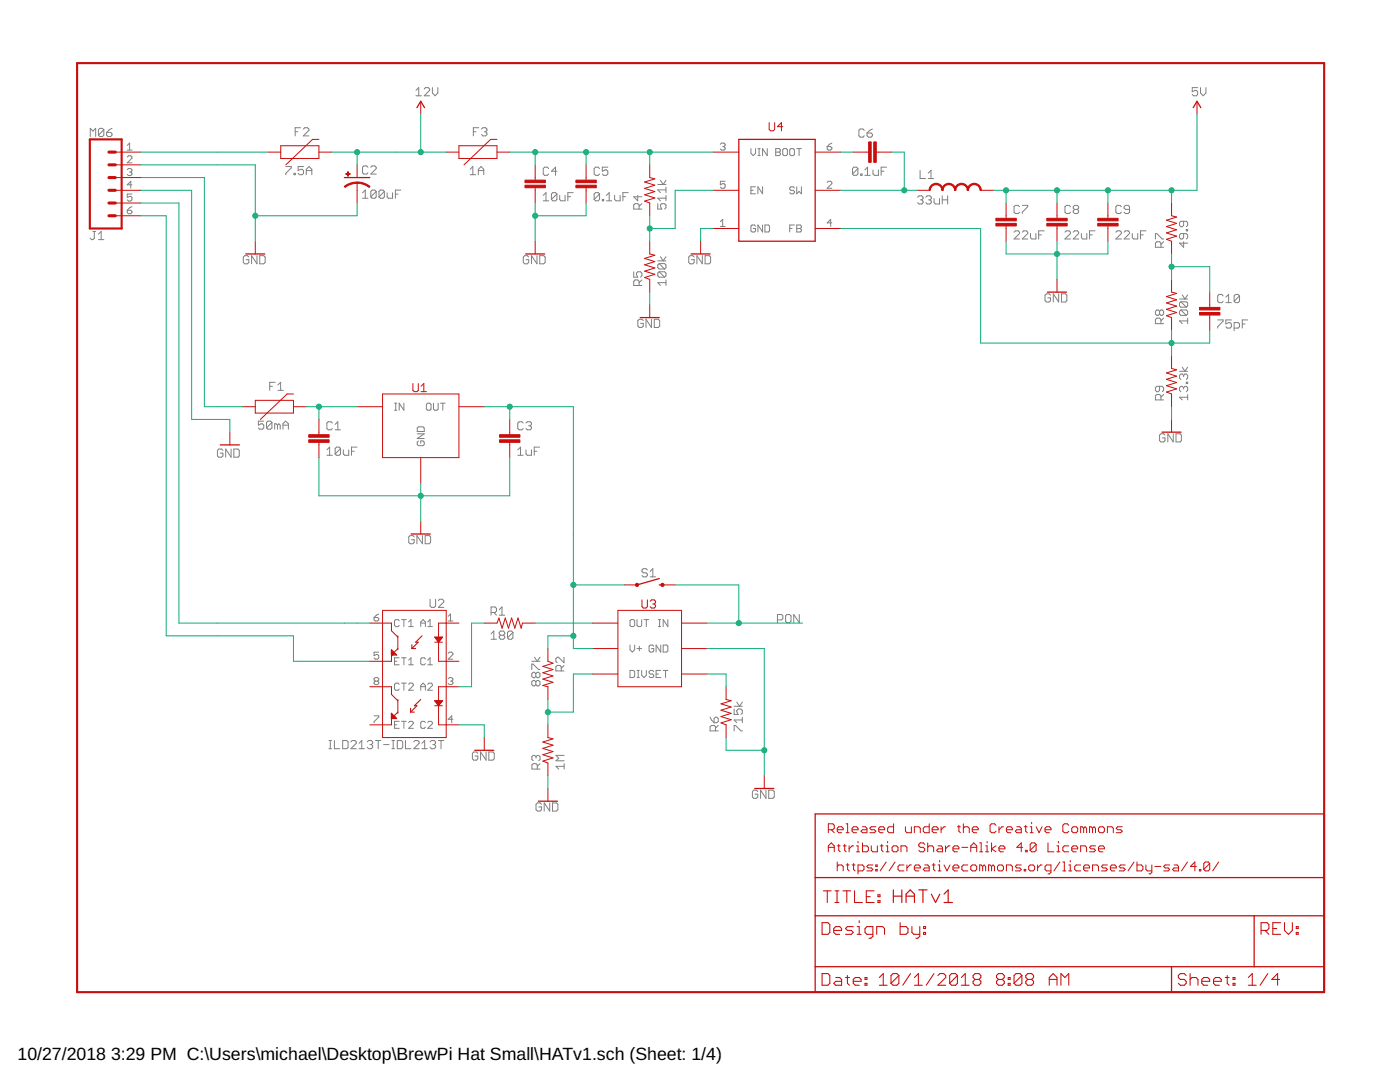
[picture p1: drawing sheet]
<svg xmlns="http://www.w3.org/2000/svg" width="279mm" height="216mm" viewBox="0 0 279 216" stroke-linecap="round" stroke-linejoin="round" font-family="sans-serif">
<defs><g id="words">
<g font-size="3.5">
<text x="3.5" y="211.4">10/27/2018</text>
<text x="22.2" y="211.4">3:29 PM C:\Users\michael\Desktop\BrewPi Hat Small\HATv1.sch (Sheet: 1/4)</text>
</g>
</g></defs>
<g fill="none" stroke="#808080" stroke-width=".2">
<path d="M83 19.1h1.1M83 18l.6-.5v1.6M84.7 17.8l.2-.3h.6l.2 .3v.2l-1 1.1h1M86.3 17.5v1.1l.5 .5 .6-.5v-1.1M239 17.5h-1.1v.8l.6-.3h.3l.2 .3v.5l-.2 .3h-.6l-.3-.3M239.6 17.5v1.1l.5 .5 .6-.5v-1.1M18 27.2v-1.6l.5 .6 .6-.6v1.6M20.7 25.9l-.3-.3h-.5l-.3 .3v1.1M20.7 25.9v1.1l-.3 .2h-.5l-.3-.2M20.7 25.9l-1.1 1.1M21.3 26.4h.8l.3 .3v.3l-.3 .2h-.6l-.2-.2zM22.4 25.6l-1.1 .8"/>
<path d="M25.4 30h.9M25.4 31.3l.2-.2h.5l.2 .2v.3l-.9 .9h.9M25.4 29l.5-.4v1.4M25.4 33.9l.2-.3h.5l.2 .3v.2l-.2 .2M25.9 34.3h.2M26.1 34.3l.2 .3v.2l-.2 .2h-.5l-.2-.2M26.3 38.7h-.9v.7l.5-.2h.2l.2 .2v.5l-.2 .2h-.5l-.2-.2M26.3 36.9h-.9l.7-.7v1.4M57 33.2h1.1v.3l-1.1 1.1v.3M58.7 34.6h.2v.3h-.2zM58.9 26.3h.6M60 25.5h-1.1v1.6"/>
<path d="M60.5 25.8l.3-.3h.6l.2 .3v.2l-1.1 1.1h1.1M60.6 33.2h-1.1v.8l.8-.2 .3 .2v.6l-.3 .3h-.5l-.3-.3M61.1 34h1.1M61.1 34.9v-1.1l.6-.6 .5 .6v1.1M72.3 38.5l.6-.6v1.7M72.3 39.6h1.1M73.4 33.4l-.2-.3h-.6l-.3 .3v1.1l.3 .2h.6l.2-.2M74 33.4l.3-.3h.5l.3 .3v.3l-1.1 1h1.1M75.1 38.2v1.1l-.3 .3h-.5l-.3-.3M75.1 38.2l-.3-.3h-.5l-.3 .3v1.1M75.1 38.2l-1.1 1.1M76.7 38.2v1.1l-.3 .3h-.5l-.3-.3"/>
<path d="M76.7 38.2l-.3-.3h-.5l-.3 .3v1.1M76.7 38.2l-1.1 1.1M77.3 38.5v.8l.2 .3h.8v-1.1M78.9 38.7h.5M80 37.9h-1.1v1.7M93.8 33.8l.6-.6v1.7M93.8 34.9h1.1M94.5 26.3h.5M95.5 34.9v-1.1l.5-.6 .5 .6v1.1M95.5 34h1M95.5 25.5h-1v1.6M96.1 25.8l.3-.3h.5l.3 .3v.2l-.3 .3"/>
<path d="M96.6 26.3h.3M96.9 26.3l.3 .3v.2l-.3 .3h-.5l-.3-.3M108.4 39l.6-.6v1.7M109.5 33.6l-.3-.2h-.5l-.3 .2v1.1l.3 .3h.5l.3-.3M111.1 38.7v1.1l-.2 .3h-.6l-.3-.3M111.1 38.7l-.2-.3h-.6l-.3 .3v1.1M111.1 38.7l-1.1 1.1M111.1 34.2h-1.1l.9-.8v1.6M111.7 39v.8l.3 .3h.8v-1.1M113.3 39.2h.6M114.4 38.4h-1.1v1.7M119.7 38.7v1.1l-.3 .3h-.5l-.3-.3"/>
<path d="M119.7 38.7l-.3-.3h-.5l-.3 .3v1.1M119.7 33.6l-.3-.2h-.5l-.3 .2v1.1l.3 .3h.5l.3-.3M119.7 38.7l-1.1 1.1M120.2 39.8h.3v.3h-.3zM121 39l.6-.6v1.7M121.3 33.4h-1.1v.8l.6-.3h.2l.3 .3v.5l-.3 .3h-.5l-.3-.3M122.7 39v.8l.2 .3h.9v-1.1M124.3 39.2h.5M125.4 38.4h-1.1v1.7M127.3 39v1.1l-.8-.8h1.6M131.3 36.8h1.6M131.8 36l.6 .8 .5-.8"/>
<path d="M132.9 37.4v1M132.9 39v1.1M132.9 39.5h-1.6l.5 .6M132.9 37.9h-1.6l.5 .5M143.8 28.8l.2-.2h.5l.2 .2v.2l-.2 .3M144.2 29.3h.3M144.5 29.3l.2 .2v.2l-.2 .3h-.5l-.2-.3M144.7 36.2h-.9v.7l.4-.3h.3l.2 .3v.4l-.2 .3h-.5l-.2-.3M149.9 29.7v.9l.4 .5 .5-.5v-.9M149.9 38h.4M150.8 37.3h-.9v1.4h.9M151.3 31.1h.4"/>
<path d="M151.3 29.7h.4M151.5 29.7v1.4M152.2 37.3v1.4l-.9-1.4v1.4M153.1 29.7v1.4l-.9-1.4v1.4M154.8 29.7h.7l.2 .2v.2l-.2 .3 .2 .2v.2l-.2 .3h-.7zM154.8 30.4h.7M156.2 29.9l.2-.2h.5l.2 .2v.9l-.2 .3h-.5l-.2-.3zM157.6 29.9l.2-.2h.5l.2 .2v.9l-.2 .3h-.5l-.2-.3zM158.5 37.5l-.2-.2h-.5l-.2 .2v.2l.2 .3h.5l.2 .2v.2l-.2 .3h-.5l-.2-.3M159 29.7h.9M159 37.3v1.4l.5-.5 .4 .5v-1.4M159.5 29.7v1.4"/>
<path d="M165.1 36.4l.2-.2h.5l.2 .2v.2l-.9 1h.9M165.1 29.3h.7l.2 .2v.2l-.2 .3h-.5l-.2-.3zM166 28.6l-.9 .7M171.2 33.6l-.3-.2h-.5l-.3 .2v1.1M171.2 33.6v1.1l-.3 .3h-.5l-.3-.3M171.2 33.6l-1.1 1.1M171.8 34.7h.2v.3h-.2zM172.5 26l-.3-.3h-.5l-.3 .3v1.1l.3 .3h.5l.3-.3M172.6 35h1.1M172.6 33.9l.5-.5v1.6M173 26.5h.8l.3 .3v.3l-.3 .3h-.5l-.3-.3zM174.1 25.7l-1.1 .8"/>
<path d="M174.2 33.9v.8l.3 .3h.8v-1.1M175.9 34.2h.5M176.9 33.4h-1v1.6M183.1 39.3l.3-.2h.6l.2 .2v.3l-.2 .3M183.6 34v1.6h1.1M183.7 39.9h.3M184 39.9l.2 .3v.2l-.2 .3h-.6l-.3-.3M184.8 39.3l.2-.2h.6l.3 .2v.3l-.3 .3M185.3 35.6h1M185.3 34.5l.5-.5v1.6M185.3 39.9h.3M185.6 39.9l.3 .3v.2l-.3 .3h-.6l-.2-.3"/>
<path d="M186.4 39.6v.8l.3 .3h.8v-1.1M188 39.9h1.1M188 39.1v1.6M189.1 39.1v1.6M18.5 46.2h.6M18.8 46.2v1.3l-.3 .3h-.2l-.3-.3M19.6 47.8h1.1M19.6 46.7l.6-.5v1.6M25.4 42h.7l.2 .2v.2l-.2 .3h-.5l-.2-.3zM26.3 41.2l-.4 .3-.5 .5M49.7 51.3l-.3-.3h-.6l-.2 .3v1.1l.2 .2h.6l.3-.2v-.6h-.6M51.3 51v1.6l-1.1-1.6v1.6"/>
<path d="M51.8 51h.8l.3 .3v1.1l-.3 .2h-.8zM105.5 51.3l-.3-.3h-.5l-.3 .3v1.1l.3 .2h.5l.3-.2v-.6h-.5M107.2 51v1.6l-1.1-1.6v1.6M107.7 51h.8l.3 .3v1.1l-.3 .2h-.8zM108.4 40.1h1.1M121 40.1h1.1M126.5 54.2v1.1h.8l-.3-.8 .3-.3h.5l.3 .3v.5l-.3 .3M127.6 41.7v-.8l-.3-.3h-.6l-.2 .3v.8h1.6M127.6 57v-.9l-.3-.2h-.6l-.2 .2v.9h1.6M128.1 40.6l-.5 .6M128.1 55.9l-.5 .5M131.3 40.6v1.1h.8l-.3-.5v-.3l.3-.3h.5l.3 .3v.5l-.3 .3"/>
<path d="M131.3 52h1.6M131.6 52.6l-.3 .3v.5l.3 .3h1M131.6 54.2l-.3 .3v.5l.3 .3h1M131.6 52.6h1l.3 .3v.5l-.3 .3M131.6 54.2h1l.3 .3v.5l-.3 .3M131.6 54.2l1 1.1M131.6 52.6l1 1.1M131.8 51.2l.6 .8 .5-.8M132.9 55.9v1.1M132.9 56.4h-1.6l.5 .6M138.5 51.3l-.2-.3h-.6l-.2 .3v1.1l.2 .2h.6l.2-.2v-.6h-.5M140.2 51v1.6l-1.1-1.6v1.6"/>
<path d="M140.7 51h.8l.3 .3v1.1l-.3 .2h-.8zM143.8 44.2l.4-.4v1.4M143.8 45.2h.9M150.8 45.1l-.2-.2h-.5l-.2 .2v1l.2 .2h.5l.2-.2v-.5h-.5M152.2 44.9v1.4l-.9-1.4v1.4M152.7 44.9h.7l.2 .2v1l-.2 .2h-.7zM157.6 45.6h.5M158.5 44.9h-.9v1.4M159 44.9h.7l.2 .2v.3l-.2 .2 .2 .2v.3l-.2 .2h-.7zM159 45.6h.7M166 44.5h-.9l.7-.7v1.4M202.4 46.3l.2-.2h.6l.3 .2v.3l-1.1 1.1h1.1"/>
<path d="M203.5 41.3l-.3-.3h-.6l-.2 .3v1l.2 .3h.6l.3-.3M204 46.3l.3-.2h.5l.3 .2v.3l-1.1 1.1h1.1M204 41h1.1v.3l-1.1 1v.3M205.7 46.6v.8l.2 .3h.8v-1.1M207.3 46.9h.5M208.4 46.1h-1.1v1.6M209.7 58.9l-.3-.3h-.6l-.2 .3v1.1l.2 .3h.6l.3-.3v-.6h-.6M211.3 58.6v1.7l-1.1-1.7v1.7M211.8 58.6h.8l.3 .3v1.1l-.3 .3h-.8zM212.5 46.3l.3-.2h.6l.2 .2v.3l-1.1 1.1h1.1M213.6 41.3l-.2-.3h-.6l-.3 .3v1l.3 .3h.6l.2-.3M214.2 46.3l.2-.2h.6l.3 .2v.3l-1.1 1.1h1.1"/>
<path d="M214.4 41.8l-.2-.3v-.2l.2-.3h.6l.3 .3v.2l-.3 .3M214.4 41.8l-.2 .3v.2l.2 .3h.6l.3-.3v-.2l-.3-.3M214.4 41.8h.6M215.8 46.6v.8l.3 .3h.8v-1.1M217.4 46.9h.6M218.5 46.1h-1.1v1.6M222.7 46.3l.3-.2h.5l.3 .2v.3l-1.1 1.1h1.1M223.8 41.3l-.3-.3h-.5l-.3 .3v1l.3 .3h.5l.3-.3M224.3 46.3l.3-.2h.5l.3 .2v.3l-1.1 1.1h1.1M225.4 41.8h-.8l-.3-.3v-.2l.3-.3h.5l.3 .3v1l-.3 .3h-.5l-.3-.3M226 46.6v.8l.3 .3h.8v-1.1M227.6 46.9h.6"/>
<path d="M228.7 46.1h-1.1v1.6M230.6 47.7v-1.1h.3l1 1.1h.3M231.7 49.3v-.8l-.3-.3h-.5l-.3 .3v.8h1.6M232.2 48.2l-.5 .6M235.4 59.7h1.6M235.9 58.8l.6 .9 .5-.9M236.2 48.2v1.1l-.8-.8h1.6M236.2 44.2v.8l-.3 .2h-.2l-.3-.2v-.6l.3-.2h1l.3 .2v.6l-.3 .2M236.2 46.6v.8l-.3 .3h-.2l-.3-.3v-.5l.3-.3h1l.3 .3v.5l-.3 .3M236.7 45.8h.3v.3h-.3zM244.1 59l-.3-.2h-.5l-.3 .2v1.1l.3 .3h.5l.3-.3M244.6 59.3l.6-.5v1.6"/>
<path d="M247.4 59l-.3-.2h-.5l-.3 .2v1.1M247.4 59v1.1l-.3 .3h-.5l-.3-.3M247.4 59l-1.1 1.1M53.8 77.1h.6M54.9 76.3h-1.1v1.6M55.5 76.8l.5-.5v1.6M55.5 77.9h1.1M128.4 64l-.3-.3h-.5l-.3 .3v1.1l.3 .2h.5l.3-.2v-.6h-.6M130 63.7v1.6l-1.1-1.6v1.6M130.6 63.7h.8l.3 .3v1.1l-.3 .2h-.8zM231.4 62.1l-.3-.3h-.2l-.3 .3v.6l.3 .2h.2l.3-.2M231.4 62.1l.3-.3h.2l.3 .3v.6l-.3 .2h-.2l-.3-.2"/>
<path d="M231.4 77.1v.8l-.3 .3h-.2l-.3-.3v-.5l.3-.3h1l.3 .3v.5l-.3 .3M231.4 62.1v.6M231.7 64.6v-.8l-.3-.3h-.5l-.3 .3v.8h1.6M231.7 79.8v-.8l-.3-.3h-.5l-.3 .3v.8h1.6M232.2 63.5l-.5 .5M232.2 78.7l-.5 .6M235.4 74.1h1.6M235.7 60.2h1l.3 .3v.5l-.3 .3M235.7 61.8h1l.3 .3v.6l-.3 .2M235.7 60.2l-.3 .3v.5l.3 .3h1M235.7 61.8l-.3 .3v.6l.3 .2h1M235.7 61.8l1 1.1"/>
<path d="M235.7 60.2l1 1.1M235.9 73.3l.6 .8 .5-.8M236.2 74.9v.3M236.2 77.4v.2M236.2 74.9l.3-.3h.2l.3 .3v.5l-.3 .3M236.2 77.4l.3-.3h.2l.3 .3v.5l-.3 .3M236.2 74.9l-.3-.3h-.2l-.3 .3v.5l.3 .3M236.2 77.4l-.3-.3h-.2l-.3 .3v.5l.3 .3M236.7 76.3h.3v.2h-.3zM237 63.5v1.1M237 78.7v1.1M237 64h-1.6l.5 .6"/>
<path d="M237 79.3h-1.6l.5 .5M243 63.8h1.1v.3l-1.1 1.1v.3M244.6 60.4h1.1M245.7 63.8h-1.1v.8l.6-.2h.3l.2 .2v.6l-.2 .3h-.6l-.3-.3M246.3 65.5h.8l.3-.3v-.6l-.3-.2h-.8v1.6M247.9 64.6h.6M249 63.8h-1.1v1.7M44.5 89.9l-.3-.3h-.5l-.3 .3v1.1l.3 .2h.5l.3-.2v-.6h-.6M46.1 89.6v1.6l-1.1-1.6v1.6M46.7 89.6h.8l.3 .3v1.1l-.3 .2h-.8zM52.6 84h-1v.8l.8-.2 .2 .2v.6l-.2 .2h-.6l-.2-.2M54.3 84.3l-.3-.3h-.5l-.3 .3v1.1"/>
<path d="M54.3 84.3v1.1l-.3 .2h-.5l-.3-.2M54.3 84.3l-1.1 1.1M55.4 84.8l.2-.2 .3 .2v.8M55.4 84.8l-.3-.2h-.3v1M55.4 84.8v.8M56.5 85.6v-1l.5-.6 .6 .6v1M56.5 84.8h1.1M65.2 89.8l.6-.6v1.6M65.2 90.8h1.1M66.3 84.4l-.2-.2h-.6l-.3 .2v1.1l.3 .3h.6l.2-.3M66.9 85.8h1.1M66.9 84.7l.5-.5v1.6"/>
<path d="M68 89.5v1.1l-.3 .2h-.6l-.2-.2M68 89.5l-.3-.3h-.6l-.2 .3v1.1M68 89.5l-1.1 1.1M68.5 89.8v.8l.3 .2h.8v-1M70.1 90h.6M71.2 89.2h-1.1v1.6M78.7 81.9h.5M78.7 80.5h.5M79 80.5v1.4M80.6 80.5v1.4l-.9-1.4v1.4M83.3 86.6h1.4l-1.4 .9h1.4M83.5 88l-.2 .2v.5l.2 .2h.9l.3-.2v-.5l-.3-.2h-.4v.5"/>
<path d="M83.5 85.2h.9l.3 .2v.7h-1.4v-.7zM85.1 80.7l.2-.2h.5l.2 .2v.9l-.2 .3h-.5l-.2-.3zM86.5 80.5v1.1l.2 .3h.5l.2-.3v-1.1M87.9 80.5h.9M88.4 80.5v1.4M103.3 90.8h1.1M103.3 89.8l.6-.6v1.6M104.4 84.4l-.3-.2h-.5l-.3 .2v1.1l.3 .3h.5l.3-.3M105 89.8v.8l.2 .2h.9v-1M105 84.4l.2-.2h.6l.3 .2v.3l-.3 .3M105.5 85h.3M105.8 85l.3 .2v.3l-.3 .3h-.6l-.2-.3"/>
<path d="M106.6 90h.5M107.7 89.2h-1.1v1.6M232.5 86.8l-.3-.2h-.5l-.3 .2v1.1l.3 .3h.5l.3-.3v-.5h-.5M234.1 86.6v1.6l-1-1.6v1.6M234.7 86.6h.8l.3 .2v1.1l-.3 .3h-.8zM82.7 107.1l-.3-.2h-.5l-.3 .2v1.1l.3 .3h.5l.3-.3v-.5h-.6M84.3 106.9v1.6l-1.1-1.6v1.6M84.9 106.9h.8l.2 .2v1.1l-.2 .3h-.8zM85.8 119.6v1.3l.3 .3h.6l.2-.3v-1.3M87.5 119.8l.3-.2h.5l.3 .2v.3l-1.1 1.1h1.1M129.2 113.7l-.3-.2h-.5l-.3 .2v.3l.3 .3h.5l.3 .3v.2l-.3 .3h-.5l-.3-.3M129.8 115.1h1"/>
<path d="M129.8 114l.5-.5v1.6M74.7 123.2h.7l.2 .2v.3l-.2 .2h-.5l-.2-.2zM74.9 135.9l-.2-.2v-.3l.2-.2h.5l.2 .2v.3l-.2 .2M74.9 135.9h.5M74.9 135.9l-.2 .2v.3l.2 .2h.5l.2-.2v-.3l-.2-.2M75.6 130.1h-.9v.7l.4-.2h.3l.2 .2v.5l-.2 .2h-.5l-.2-.2M75.6 122.5l-.9 .7M78.7 132h.5M79.7 136.5l-.3-.2h-.4l-.3 .2v1l.3 .2h.4l.3-.2M79.7 131.3h-1v1.4h1M79.7 123.9l-.3-.3h-.4l-.3 .3v.9l.3 .2h.4l.3-.2M80.1 136.3h1"/>
<path d="M80.1 131.3h1M80.1 123.6h1M80.6 123.6v1.4M80.6 131.3v1.4M80.6 136.3v1.4M81.6 136.5l.2-.2h.5l.2 .2v.3l-.9 .9h.9M81.6 132.7h.9M81.6 125h.9M81.6 131.7l.4-.4v1.4M81.6 124.1l.4-.5v1.4M84 125v-.9l.4-.5 .5 .5v.9M84 137.7v-.9l.4-.5 .5 .5v.9"/>
<path d="M84 137h.9M84 124.3h.9M84.9 131.5l-.2-.2h-.5l-.2 .2v.9l.2 .3h.5l.2-.3M85.4 136.5l.2-.2h.5l.2 .2v.3l-.9 .9h.9M85.4 132.7h.9M85.4 131.7l.4-.4v1.4M85.4 124.1l.4-.5v1.4M85.4 125h.9M89.5 135.4l.2-.2h.4l.3 .2v.3l-.3 .2M89.5 130.4l.2-.3h.4l.3 .3v.2l-.9 .9h.9M89.5 123l.4-.5v1.4M89.5 123.9h.9"/>
<path d="M89.9 135.9h.2M90.1 135.9l.3 .2v.3l-.3 .2h-.4l-.2-.2M98 126.5l.6-.6v1.7M98 127.6h1.1M98 122.2h.8l.3-.3v-.5l-.3-.3h-.8v1.6M98.6 122.2l.5 .5M99.6 121.7l.6-.6v1.6M99.6 122.7h1.1M99.9 126.7l-.3 .3v.3l.3 .3h.6l.2-.3v-.3l-.2-.3M99.9 126.7l-.3-.2v-.3l.3-.3h.6l.2 .3v.3l-.2 .2M99.9 126.7h.6M102.4 126.2v1.1l-.3 .3h-.5l-.3-.3"/>
<path d="M102.4 126.2l-.3-.3h-.5l-.3 .3v1.1M102.4 126.2l-1.1 1.1M106.1 133.6v-1.1h.3l1.1 1.1h.3M106.1 132h1.7M106.7 131.1l.5 .9 .6-.9M106.9 136.1l-.2-.3h-.3l-.3 .3v.5l.3 .3h.3l.2-.3M106.9 134.4l-.2-.2h-.3l-.3 .2v.6l.3 .2h.3l.2-.2M106.9 136.1l.3-.3h.3l.3 .3v.5l-.3 .3h-.3l-.3-.3M106.9 134.4l.3-.2h.3l.3 .2v.6l-.3 .2h-.3l-.3-.2M106.9 134.4v.6M106.9 136.1v.5M112 133.9v-.8l-.3-.3h-.5l-.3 .3v.8h1.7"/>
<path d="M112.6 131.1v1.1l-1.1-1.1h-.3l-.3 .3v.6l.3 .2M112.6 132.8l-.6 .5M125.7 133.8h.7l.3 .2v1l-.3 .2h-.7zM125.7 123.9l.3-.3h.4l.3 .3v.9l-.3 .2h-.4l-.3-.2zM125.7 128.7v.9l.5 .5 .5-.5v-.9M127.1 135.2h.5M127.1 123.6v1.2l.3 .2h.4l.3-.2v-1.2M127.1 129.4h1M127.1 133.8h.5M127.4 133.8v1.4M127.6 128.9v1M128.1 133.8v.9l.4 .5 .5-.5v-.9"/>
<path d="M128.5 123.6h1M129 123.6v1.4M130.5 134l-.3-.2h-.4l-.3 .2v.3l.3 .2h.4l.3 .2v.3l-.3 .2h-.4l-.3-.2M130.5 128.9l-.3-.2h-.4l-.3 .2v1l.3 .2h.4l.3-.2v-.5h-.5M130.9 134.5h.5M131.4 125h.5M131.4 123.6h.5M131.6 123.6v1.4M131.9 133.8h-1v1.4h1M131.9 128.7v1.4l-1-1.4v1.4M132.4 128.7h.7l.2 .2v1l-.2 .2h-.7zM132.4 133.8h.9"/>
<path d="M132.8 133.8v1.4M133.3 123.6v1.4l-.9-1.4v1.4M155.2 123.7h.8l.2-.3v-.5l-.2-.3h-.8v1.6M157.1 122.6h.5l.3 .3v1.1l-.3 .2h-.5l-.3-.2v-1.1zM159.5 122.6v1.6l-1.1-1.6v1.6M65.7 149.4h.5M65.7 147.8h.5M65.9 147.8v1.6M66.7 147.8v1.6h1.1M68.4 147.8h.8l.3 .2v1.1l-.3 .3h-.8zM70 148l.3-.2h.5l.3 .2v.3l-1.1 1.1h1.1M71.6 149.4h1.1"/>
<path d="M71.6 148.3l.6-.5v1.6M73.3 148l.3-.2h.5l.3 .2v.3l-.3 .3M73.8 148.6h.3M74.1 148.6l.3 .2v.3l-.3 .3h-.5l-.3-.3M74.7 142.8h.9v.3l-.9 .9v.2M74.9 147.8h1.1M75.5 147.8v1.6M76.6 148.6h1M78.2 149.4h.5M78.2 147.8h.5M78.5 147.8v1.6M78.7 144.6h.5"/>
<path d="M79.3 147.8h.8l.3 .2v1.1l-.3 .3h-.8zM79.7 143.9h-1v1.4h1M80.1 143.9h1M80.6 143.9v1.4M80.9 147.8v1.6h1.1M81.6 144.2l.2-.3h.5l.2 .3v.2l-.9 .9h.9M82.6 148l.2-.2h.6l.3 .2v.3l-1.1 1.1h1.1M84.2 149.4h1.1M84.2 148.3l.6-.5v1.6M84.9 144.2l-.2-.3h-.5l-.2 .3v.9l.2 .2h.5l.2-.2M85.4 144.2l.2-.3h.5l.2 .3v.2l-.9 .9h.9M85.8 148l.3-.2h.6l.2 .2v.3l-.2 .3"/>
<path d="M86.4 148.6h.3M86.7 148.6l.2 .2v.3l-.2 .3h-.6l-.3-.3M87.5 147.8h1.1M88 147.8v1.6M90.4 143.5h-.9l.6-.7v1.4M95.4 150.3l-.3-.2h-.5l-.3 .2v1.1l.3 .3h.5l.3-.3v-.5h-.6M97 150.1v1.6l-1.1-1.6v1.6M97.6 150.1h.8l.2 .2v1.1l-.2 .3h-.8zM107 151l-.3-.3h-.3l-.2 .3v.6l.2 .2M107 151l.2-.3h.3l.3 .3v.6l-.3 .2M107 151v.3M107.2 153.5v-.9l-.2-.2h-.6l-.2 .2v.9h1.6"/>
<path d="M107.8 152.4l-.6 .5M112.6 152.9h-1.6l.5 .6M112.6 152.4v1.1M112.6 150.7h-1.6l.5 .6-.5 .5h1.6M141.7 143.1l.3 .6 .5 .5M142.8 145.8v-.8l-.3-.2h-.5l-.3 .2v.8h1.6M142.8 143.1h.3l.2 .3v.5l-.2 .3h-.6v-.8zM143.3 144.8l-.5 .5M146.5 141.5v1.1h.8l-.3-.8 .3-.3h.6l.2 .3v.5l-.2 .3M146.5 145.8v-1h.3l1.1 1h.2M146.5 140.9h1.6M147 140.1l.6 .8 .5-.8"/>
<path d="M148.1 143.7h-1.6l.5 .5M148.1 143.1v1.1M151.2 157.9l-.2-.2h-.6l-.2 .2v1.1l.2 .3h.6l.2-.3v-.5h-.5M152.9 157.7v1.6l-1.1-1.6v1.6M153.4 157.7h.8l.3 .2v1.1l-.3 .3h-.8zM108.1 160.5l-.3-.3h-.5l-.3 .3v1.1l.3 .2h.5l.3-.2v-.6h-.6M109.7 160.2v1.6l-1.1-1.6v1.6M110.3 160.2h.8l.2 .3v1.1l-.2 .2h-.8z"/>
</g>
<path d="M15.4 12.6h248.9v185.4h-248.9zM17.9 27.8h6.4v17.8h-6.4z" fill="none" stroke="#c90d0c" stroke-width=".42"/>
<g fill="none" stroke="#c90d0c" stroke-width=".25">
<path d="M68.7 35.4h5.1M83.2 21.5l.8-1.3 .7 1.3M147.4 27.8h15.3v20.3h-15.3zM238.1 21.5l.8-1.3 .7 1.3M49 50.7h3.9M104.9 50.7h3.8M137.9 50.7h3.8M209 58.3h3.9M127.8 63.4h3.8M44 88.8h3.8M231.9 86.2h3.8M82.1 106.6h3.8"/>
<path d="M131.6 116.7h.6M131.6 115.4l-4.5 1.3M78.1 129.7l1 1h-1zM78.1 130.4l.3-.2v.5l.2-.3M78.1 129.9l.5 .5M78.6 130.4h.3M78.1 142.3l1 1.1h-1zM78.1 143.1l.3-.2v.5l.2-.3M78.1 142.6l.5 .5M78.6 143.1h.3M94.7 149.7h3.9M107.4 159.9h3.9"/>
<path d="M150.6 157.3h3.8M162.7 162.4h101.6v35.6h-101.6zM162.7 175.1h101.6M162.7 182.7h101.6M162.7 192.9h101.6M233.8 192.9v5.1M250.3 182.7v10.2"/>
</g>
<g fill="none" stroke="#c90d0c" stroke-width=".21">
<path d="M82.2 128.7v.7M82.2 129.4h.8M84 139.6l-1.3 1.2h.5l-1.3 1.3M84.2 126.9l-1.2 1.2h.5l-1.3 1.3M81.9 141.3v.8M81.9 142.1h.8M164.3 177.8h1.6M165.1 177.8v2.3M166.6 177.8h.8M167 177.8v2.3M168.2 177.8h1.6M169 177.8v2.3"/>
<path d="M170.5 177.8v2.3h1.6M172.9 178.9h.8M174.5 177.8h-1.6v2.3h1.6M175.2 179.7h.4v.4h-.4zM175.2 178.5h.4v.4h-.4zM164.1 184.1h1.1l.4 .4v1.6l-.4 .3h-1.1zM164.1 194.3h1.1l.4 .3v1.6l-.4 .4h-1.1zM166.4 185.7h1.6v-.4l-.4-.4h-.8l-.4 .4v.8l.4 .3h.8M166.6 180.1h.8M166.8 195.1h.8l.4 .3v1.2h-1.2l-.4-.4 .4-.4h1.2M168.7 195.1h.8M169.1 194.6v1.6l.4 .4"/>
<path d="M170.3 195.8h1.6v-.4l-.4-.3h-.8l-.4 .3v.8l.4 .4h.8M170.3 184.9h-1.2l-.4 .4 .4 .4h.8l.4 .4-.4 .3h-1.2M171.1 186.4h.8M171.1 184.9h.4v1.5M171.5 183.7v.4M172.6 196.2h.4v.4h-.4zM172.6 195.1h.4v.3h-.4zM174.2 186.4h-1.2l-.4-.3v-.8l.4-.4h1.2v1.9l-.4 .4h-.4M175 186.4v-1.5h1.1l.4 .4v1.1M175.5 196.6h1.5M175.5 195.1l.8-.8v2.3M179.4 194.6v1.6l-.4 .4h-.8l-.4-.4"/>
<path d="M179.4 194.6l-.4-.3h-.8l-.4 .3v1.6M179.4 194.6l-1.6 1.6M179.6 184.1v2.3h1.2l.4-.3v-.8l-.4-.4h-1.2M181.7 194.3l-1.5 2.3M182 184.9v1.2l.4 .3h1.2M182.5 196.6h1.6M182.5 195.1l.8-.8v2.3M183.6 184.9v1.9l-.4 .4h-.4M184.3 186.1h.4v.3h-.4zM184.3 184.9h.4v.4h-.4zM186.4 194.3l-1.6 2.3M187.2 194.6l.4-.3h.7l.4 .3v.5l-1.5 1.5h1.5"/>
<path d="M191.1 194.6v1.6l-.4 .4h-.8l-.4-.4M191.1 194.6l-.4-.3h-.8l-.4 .3v1.6M191.1 194.6l-1.6 1.6M191.9 196.6h1.5M191.9 195.1l.7-.8v2.3M194.6 195.4l-.4 .4v.4l.4 .4h.8l.3-.4v-.4l-.3-.4M194.6 195.4l-.4-.3v-.5l.4-.3h.8l.3 .3v.5l-.3 .3M194.6 195.4h.8M199.3 195.4l-.4 .4v.4l.4 .4h.7l.4-.4v-.4l-.4-.4M199.3 195.4l-.4-.3v-.5l.4-.3h.7l.4 .3v.5l-.4 .3M199.3 195.4h.7M201.2 196.2h.4v.4h-.4z"/>
<path d="M201.2 195.1h.4v.3h-.4zM203.9 194.6v1.6l-.3 .4h-.8l-.4-.4M203.9 194.6l-.3-.3h-.8l-.4 .3v1.6M203.9 194.6l-1.5 1.6M205.1 195.4l-.4 .4v.4l.4 .4h.8l.4-.4v-.4l-.4-.4M205.1 195.4l-.4-.3v-.5l.4-.3h.8l.4 .3v.5l-.4 .3M205.1 195.4h.8M209.4 195.4h1.5M209.4 196.6v-1.5l.8-.8 .7 .8v1.5M211.7 196.6v-2.3l.8 .8 .8-.8v2.3M236.7 194.6l-.4-.3h-.7l-.4 .3v.5l.4 .3h.7l.4 .4v.4l-.4 .4h-.7l-.4-.4M237.5 195.4l.4-.3h.8l.4 .3v1.2"/>
<path d="M237.5 194.3v2.3M239.8 195.8h1.6v-.4l-.4-.3h-.8l-.4 .3v.8l.4 .4h.8M242.2 195.8h1.5v-.4l-.3-.3h-.8l-.4 .3v.8l.4 .4h.8M244.5 195.1h.8M244.9 194.6v1.6l.4 .4M246.1 196.2h.4v.4h-.4zM246.1 195.1h.4v.3h-.4zM249.1 196.6h1.6M249.1 195.1l.8-.8v2.3M251.7 185.7h1.2l.3-.4v-.8l-.3-.4h-1.2v2.3M252.5 185.7l.7 .7M253 194.3l-1.5 2.3"/>
<path d="M254 185.3h.8M255.4 195.4h-1.6l1.2-1.1v2.3M255.6 184.1h-1.6v2.3h1.6M256.3 184.1v1.6l.8 .7 .8-.7v-1.6M258.7 186.1h.4v.3h-.4zM258.7 184.9h.4v.4h-.4z"/>
</g>
<g fill="none" stroke="#c90d0c" stroke-width=".2">
<path d="M23 38h5.1M23 30.4h5.1M23 32.9h5.1M23 35.4h5.1M53.5 30.4h2.5M56 29.1h7.6v2.5h-7.6zM63.6 30.4h2.6M63.6 27.8h-1.2l-5.4 5.1M71.3 32.9v2.5M71.3 36.4v4.1M84 20.2v2.6M89 30.4h2.6"/>
<path d="M91.6 29.1h7.6v2.5h-7.6zM99.2 30.4h2.5M99.2 27.8h-1.3l-5.3 5.1M106.8 32.9v3M106.8 37.5v3M117 32.9v3M117 37.5v3M129.7 32.9v2.5l1 .3-2 .6 2 .7-2 .6 2 .6-2 .7 2 .6-2 .6 1 .4v2.6M142.4 38h5M142.4 30.4h5M153.5 24.5v1.3l.3 .3h.5l.3-.3v-1.3M156.2 25.3h-1l.8-.8v1.6"/>
<path d="M162.7 38h5.1M162.7 30.4h5.1M170.3 30.4h3.1M174.9 30.4h3M183 38h2.5M195.7 38h2.5M238.9 20.2v2.6M23 40.5h5.1M23 43.1h5.1M50.9 48.1v2.6M106.8 48.1v2.6M129.7 48.1v2.6l1 .2-2 .7 2 .6-2 .6 2 .7-2 .6 2 .6-2 .7 1 .4v2.5"/>
<path d="M139.8 48.1v2.6M142.4 45.6h5M162.7 45.6h5.1M200.8 40.5v3.1M200.8 45.1v3M210.9 40.5v3.1M210.9 45.1v3M210.9 55.8v2.5M221.1 40.5v3.1M221.1 45.1v3M233.8 40.5v2.6l1 .2-2 .6 2 .7-2 .6 2 .6-2 .7 2 .6-2 .7 1 .3v2.6M233.8 55.8v2.5l1 .2-2 .7 2 .6-2 .7 2 .6-2 .6 2 .7-2 .6 1 .4v2.5"/>
<path d="M241.4 58.3v3M50.9 79.9h7.7v2.5h-7.7zM58.6 78.6h-1.3l-5.3 5.1M76.3 78.6h15.3v12.7h-15.3zM82.4 76.5v1.4l.3 .2h.5l.3-.2v-1.4M84 78.1h1.1M84 77.1l.6-.6v1.6M129.7 60.8v2.6M233.8 71v2.5l1 .3-2 .6 2 .7-2 .6 2 .6-2 .7 2 .6-2 .6 1 .4v2.6M241.4 62.9v3M45.9 86.2v2.6M48.4 81.2h2.5"/>
<path d="M58.6 81.2h2.5M63.6 83.7v3M63.6 88.3v3M71.3 81.2h5M84 91.3v5.1M91.6 81.2h5M101.7 83.7v3M101.7 88.3v3M233.8 83.7v2.5M84 104v2.6M124.6 116.7h2.5M128.1 119.7v1.4l.3 .2h.5l.3-.2v-1.4"/>
<path d="M129.8 120l.2-.3h.6l.2 .3v.2l-.2 .3M132.2 116.7h2.5M73.8 124.3h4.3v1.6l1.3 1.2M73.8 137h4.3v1.6l1.3 1.2M76.3 121.8h12.7v25.4h-12.7zM79.4 129.4l-1.3 1.3v1.3h-4.3M79.4 126.9v2.8M79.4 139.6v2.7M86.8 128.1h1.5M86.8 139.8h1.5l-.8 1zM86.8 127.1h1.5l-.8 1zM86.8 127.2h1.5"/>
<path d="M86.8 140h1.4M86.9 127.3h1.3M87 127.4h1.1M87.1 127.5h.9M87.1 127.7h.8M87.2 127.8h.6M87.3 127.9h.4M87.4 128h.2M87.5 128.1v3.9h4.1M91.6 124.3h-4.1v2.8M91.6 137h-4.1v2.8M96.6 124.3h2.6l.4-1 .6 2 .6-2 .7 2 .6-2 .6 2 .7-2 .6 2 .3-1h2.5"/>
<path d="M109.3 129.4v2.6l1.1 .3-2.1 .7 2.1 .6-2.1 .6 2.1 .7-2.1 .6 2.1 .6-2.1 .7 1 .2v2.6M118.2 124.3h5.1M118.2 129.4h5.1M118.2 134.5h5.1M123.3 121.8h12.7v15.2h-12.7zM130.3 120.5h.3M130.6 120.5l.2 .3v.3l-.2 .2h-.6l-.2-.2M136 124.3h5.1M136 129.4h5.1M136 134.5h5.1M144.9 137v2.6l1 .2-2 .6 2 .7-2 .6 2 .6-2 .7 2 .6-2 .7 1 .3v2.6M79.4 142.1l-1.3 1.3v1.2h-4.3"/>
<path d="M86.8 140.8h1.5M87 140.1h1.1M87 140.2h1M87.1 140.3h.8M87.2 140.4h.6M87.3 140.5h.4M87.4 140.7h.2M87.5 140.8v3.8h4.1M96.6 147.2v2.5M109.3 144.6v2.6l1.1 .2-2.1 .7 2.1 .6-2.1 .6 2.1 .7-2.1 .6 2.1 .6-2.1 .7 1 .4v2.5M109.3 157.3v2.6M152.5 154.8v2.5"/>
<path d="M165.3 165.6h.9l.3-.3v-.6l-.3-.3h-.9v1.8M165.3 170v-1.2l.6-.6 .6 .6v1.2M165.3 169.1h1.2M165.9 165.6l.6 .6M167.1 165.6h1.2v-.3l-.3-.3h-.6l-.3 .3v.6l.3 .3h.6M167.1 172v1.8M167.1 172.9l.3-.3h.6l.3 .3v.9M167.1 168.8h.6M167.4 168.5v1.2l.3 .3M168.3 168.8h.6M168.6 168.5v1.2l.3 .3M168.9 164.4h.3v1.8"/>
<path d="M168.9 166.2h.6M168.9 172.6h.6M169.2 172.3v1.2l.3 .3M169.5 168.8v1.2M170.1 165.6h1.1v-.3l-.3-.3h-.6l-.2 .3v.6l.2 .3h.6M170.1 172.6h.5M170.3 168.8h-.2l-.6 .6M170.3 172.3v1.2l.3 .3M170.9 168.8h.3v1.2M170.9 170h.6M171.2 167.9v.3M171.2 173.8h.9l.3-.3v-.6l-.3-.3h-.9v1.8"/>
<path d="M172.1 165h.6l.3 .3v.9h-.9l-.3-.3 .3-.3h.9M172.1 168.2v1.8h.9l.3-.3v-.6l-.3-.3h-.9M173.9 168.8v.9l.3 .3h.9v-1.2M174.2 172.6h-.9l-.3 .3 .3 .3h.6l.3 .3-.3 .3h-.9M174.8 172.6h.3v.3h-.3zM174.8 173.5h.3v.3h-.3zM174.8 165h-.9l-.3 .3 .3 .3h.6l.3 .3-.3 .3h-.9M175.4 165.6h1.2v-.3l-.3-.3h-.6l-.3 .3v.6l.3 .3h.6M175.7 168.8h.6M176 168.5v1.2l.3 .3M176.8 168.8h.3v1.2M176.8 170h.6"/>
<path d="M176.8 172l-1.1 1.8M177.1 167.9v.3M178.3 164.4v1.8h-.9l-.3-.3v-.6l.3-.3h.9M178.3 168.8h.6l.3 .3v.6l-.3 .3h-.6l-.3-.3v-.6zM178.6 172l-1.2 1.8M179.8 170v-1.2h.9l.3 .3v.9M180.4 172.6h-.9l-.3 .3v.6l.3 .3h.9M180.7 165v.9l.3 .3h.9v-1.2M181 172.6v1.2M181.9 172.6h-.3l-.6 .6M182.5 166.2v-1.2h.9l.3 .3v.9M182.5 173.2h1.2v-.3l-.3-.3h-.6l-.3 .3v.6l.3 .3h.6"/>
<path d="M184.6 172.6h.5l.3 .3v.9h-.8l-.3-.3 .3-.3h.8M184.6 168.5l-.3-.3h-.6l-.3 .3v.3l.3 .3h.6l.3 .3v.3l-.3 .3h-.6l-.3-.3M185.1 169.1l.3-.3h.6l.3 .3v.9M185.1 168.2v1.8M185.4 164.4v1.8h-.8l-.3-.3v-.6l.3-.3h.8M186 165.6h1.2v-.3l-.3-.3h-.6l-.3 .3v.6l.3 .3h.6M186 172.6h.6M186.3 172.3v1.2l.3 .3M187.2 168.8h.6l.3 .3v.9h-.9l-.3-.3 .3-.3h.9M187.2 172.6h.3v1.2M187.2 173.8h.6M187.5 171.7v.3"/>
<path d="M187.8 165v1.2M188.4 172.6l.6 1.2 .6-1.2M188.7 165h-.3l-.6 .6M188.7 168.8v1.2M189.6 168.8h-.3l-.6 .6M190.2 169.4h1.2v-.3l-.3-.3h-.6l-.3 .3v.6l.3 .3h.6M190.2 173.2h1.2v-.3l-.3-.3h-.6l-.3 .3v.6l.3 .3h.6M191.1 165h.6M191.4 164.7v1.2l.3 .3M192 169.1h1.1M192.3 165.3l.3-.3h.5l.3 .3v.9M192.3 164.4v1.8"/>
<path d="M193.1 172.6h-.8l-.3 .3v.6l.3 .3h.8M193.7 169.1h1.2M193.7 170v-1.2l.6-.6 .6 .6v1.2M194 165.6h1.2v-.3l-.3-.3h-.6l-.3 .3v.6l.3 .3h.6M194 172.6h.6l.3 .3v.6l-.3 .3h-.6l-.3-.3v-.6zM195.5 170h.6M195.5 168.2h.3v1.8M196.1 172.9l-.3-.3h-.3v1.2M196.1 172.9v.9M196.1 172.9l.3-.3 .3 .3v.9M196.7 168.8h.3v1.2M196.7 170h.6"/>
<path d="M197 167.9v.3M197.9 168.2v1.8M197.9 172.9v.9M197.9 172.9l-.3-.3h-.3v1.2M197.9 172.9l.3-.3 .3 .3v.9M198.8 164.7l-.3-.3h-.6l-.3 .3v1.2l.3 .3h.6l.3-.3M198.8 168.8l-.9 .6 .9 .6M199.1 172.9l.3-.3h.6l.3 .3v.6l-.3 .3h-.6l-.3-.3zM199.4 165v1.2M199.4 169.4h1.2v-.3l-.3-.3h-.6l-.3 .3v.6l.3 .3h.6M200.3 165h-.3l-.6 .6M200.9 165.6h1.1v-.3l-.3-.3h-.6l-.2 .3v.6l.2 .3h.6"/>
<path d="M200.9 173.8v-1.2h.8l.3 .3v.9M202.9 165h.6l.3 .3v.9h-.9l-.3-.3 .3-.3h.9M203.8 172.6h-.9l-.3 .3 .3 .3h.6l.3 .3-.3 .3h-.9M204.1 169.1h-1.2l.9-.9v1.8M204.4 165h.6M204.4 173.5h.3v.3h-.3zM204.7 164.7v1.2l.3 .3M204.7 169.7h.3v.3h-.3zM205.6 166.2h.6M205.6 165h.3v1.2M205.6 172.6h.6l.3 .3v.6l-.3 .3h-.6l-.3-.3v-.6zM205.9 164.1v.3"/>
<path d="M206.8 165l.6 1.2 .6-1.2M206.8 168.5v1.2l-.3 .3h-.6l-.3-.3M206.8 168.5l-.3-.3h-.6l-.3 .3v1.2M206.8 168.5l-1.2 1.2M207.1 172.6v1.2M208 172.6h-.3l-.6 .6M208.6 165.6h1.1v-.3l-.3-.3h-.5l-.3 .3v.6l.3 .3h.5M209.1 168.2v1.8h1.2M209.7 173.8h-.8l-.3-.3v-.6l.3-.3h.8v1.5l-.3 .3h-.3M210.9 168.8h.3v1.2M210.9 170h.6M211.2 167.9v.3"/>
<path d="M211.5 172l-1.2 1.8M212.1 173.8h.6M212.1 172h.3v1.8M213.3 164.7l-.3-.3h-.6l-.3 .3v1.2l.3 .3h.6l.3-.3M213.3 168.8h-.9l-.3 .3v.6l.3 .3h.9M213.3 172.6h.3v1.2M213.3 173.8h.6M213.6 171.7v.3M213.9 165.3l.3-.3h.6l.3 .3v.6l-.3 .3h-.6l-.3-.3zM213.9 169.4h1.2v-.3l-.3-.3h-.6l-.3 .3v.6l.3 .3h.6M215.7 170v-1.2h.9l.3 .3v.9M215.7 172.6h-.9l-.3 .3v.6l.3 .3h.9"/>
<path d="M216.3 165.3l-.3-.3h-.3v1.2M216.3 165.3v.9M216.3 173.2h1.1v-.3l-.3-.3h-.5l-.3 .3v.6l.3 .3h.5M216.3 165.3l.3-.3 .3 .3v.9M218 165.3l-.3-.3h-.3v1.2M218 165.3v.9M218 173.8v-1.2h.9l.3 .3v.9M218 165.3l.3-.3 .3 .3v.9M218.6 168.8h-.9l-.3 .3 .3 .3h.6l.3 .3-.3 .3h-.9M219.2 165.3l.3-.3h.6l.3 .3v.6l-.3 .3h-.6l-.3-.3zM219.2 169.4h1.2v-.3l-.3-.3h-.6l-.3 .3v.6l.3 .3h.6M221 166.2v-1.2h.9l.3 .3v.9"/>
<path d="M221 172.6h-.9l-.3 .3 .3 .3h.6l.3 .3-.3 .3h-.9M221.6 173.2h1.2v-.3l-.3-.3h-.6l-.3 .3v.6l.3 .3h.6M224 165h-.9l-.3 .3 .3 .3h.6l.3 .3-.3 .3h-.9M224.6 172.6h-1l-.2 .3 .2 .3h.7l.3 .3-.3 .3h-.9M226.3 172l-1.2 1.8M226.9 172v1.8h.9l.3-.3v-.6l-.3-.3h-.9M228.7 172.6v.9l.3 .3h.9M229.9 172.6v1.5l-.3 .3h-.3M230.5 172.9h1.1M233.4 172.6h-.9l-.3 .3 .3 .3h.6l.3 .3-.3 .3h-.9M234.3 172.6h.6l.3 .3v.9h-.9l-.3-.3 .3-.3h.9M237 172l-1.2 1.8"/>
<path d="M238.8 172.9h-1.2l.9-.9v1.8M239.4 173.5h.2v.3h-.2zM241.4 172.3v1.2l-.3 .3h-.6l-.3-.3M241.4 172.3l-.3-.3h-.6l-.3 .3v1.2M241.4 172.3l-1.2 1.2M243.2 172l-1.2 1.8"/>
</g>
<path d="M178.3 177.6v2.5M178.3 178.8h1.7M180 177.6v2.5M180.8 178.8h1.7M183.3 177.6h1.7M184.2 177.6v2.5M185.9 178.4l.8 1.7 .9-1.7M188.4 178.4l.8-.8v2.5M180.8 180.1v-1.7l.9-.8 .8 .8v1.7M188.4 180.1h1.7" fill="none" stroke="#c90d0c" stroke-width=".23"/>
<g fill="#c90d0c" stroke="#c90d0c" stroke-width=".2">
<path d="M104.8 37h4v.5h-4z"/>
<path d="M104.8 35.9h4v.5h-4z"/>
<path d="M114.9 37h4.1v.5h-4.1z"/>
<path d="M114.9 35.9h4.1v.5h-4.1z"/>
<path d="M174.4 28.3h.5v4.1h-.5z"/>
<path d="M173.4 28.3h.5v4.1h-.5z"/>
<path d="M219.1 44.6h4v.5h-4z"/>
<path d="M219.1 43.6h4v.5h-4z"/>
<path d="M208.9 44.6h4.1v.5h-4.1z"/>
<path d="M208.9 43.6h4.1v.5h-4.1z"/>
<path d="M239.4 62.4h4.1v.5h-4.1z"/>
<path d="M239.4 61.3h4.1v.5h-4.1z"/>
<path d="M198.8 44.6h4v.5h-4z"/>
<path d="M198.8 43.6h4v.5h-4z"/>
<path d="M69 34.6h.9v.2h-.9z"/>
<path d="M69.4 34.3h.1v.9h-.1z"/>
<path d="M61.6 87.8h4.1v.5h-4.1z"/>
<path d="M61.6 86.7h4.1v.5h-4.1z"/>
<path d="M99.7 87.8h4.1v.5h-4.1z"/>
<path d="M99.7 86.7h4.1v.5h-4.1z"/>
</g>
<g fill="#c90d0c" stroke="#c90d0c" stroke-width=".2">
<path d="M185.8 37l1-.4v.2l-.7 .3-.3 .4-.1 .5h-.3l.1-.5z" fill-rule="evenodd"/>
<path d="M186.8 36.6a1.37 1.37 0 0 1 1.4 1.4h-.2l-.1-.5-.4-.4-.7-.3z" fill-rule="evenodd"/>
<path d="M188.4 37l1-.4v.2l-.8 .3-.3 .4-.1 .5h-.2v-.5z" fill-rule="evenodd"/>
<path d="M189.4 36.6a1.37 1.37 0 0 1 1.4 1.4h-.3l-.1-.5-.3-.4-.7-.3z" fill-rule="evenodd"/>
<path d="M190.9 37l1-.4v.2l-.7 .3-.3 .4-.1 .5h-.3l.1-.5z" fill-rule="evenodd"/>
<path d="M191.9 36.6a1.37 1.37 0 0 1 1.4 1.4h-.3l-.1-.5-.3-.4-.7-.3z" fill-rule="evenodd"/>
<path d="M193.4 37l1-.4v.2l-.7 .3-.3 .4-.1 .5h-.3l.1-.5z" fill-rule="evenodd"/>
<path d="M194.4 36.6a1.37 1.37 0 0 1 1.4 1.4h-.2l-.4-.9-.8-.3z" fill-rule="evenodd"/>
<path d="M71.3 36.3l1.3 .2 1.2 .7-.1 .2-1.4-.7-1-.1z" fill-rule="evenodd"/>
<path d="M68.7 37.2l1.2-.7 1.4-.2v.3l-1.5 .3-.9 .5z" fill-rule="evenodd"/>
<circle cx="127.1" cy="116.7" r=".33"/>
<circle cx="132.2" cy="116.7" r=".33"/>
</g>
<path d="M21.7 35.4h1.3M21.7 32.9h1.3M21.7 30.4h1.3M21.7 38h1.3M21.7 40.5h1.3M21.7 43.1h1.3" fill="none" stroke="#c90d0c" stroke-width=".61"/>
<g fill="none" stroke="#0dab76" stroke-width=".2">
<path d="M28.1 38h10.1v45.7h7.7v2.5M28.1 32.9h22.8v15.2M28.1 30.4h25.4M28.1 35.4h12.7v45.8h7.6M66.2 30.4h22.8M71.3 30.4v2.5M84 22.8v7.6M101.7 30.4h40.7M106.8 30.4v2.5M117 30.4v2.5M129.7 30.4v2.5M142.4 38h-7.7v7.6h-5"/>
<path d="M167.8 38h15.2M167.8 30.4h2.5M177.9 30.4h2.6v7.6M200.8 38v2.5M210.9 38v2.5M221.1 38v2.5M233.8 38v2.5M238.9 22.8v15.2h-40.7M28.1 43.1h5.1v83.8h25.4v5.1h15.2M28.1 40.5h7.6v83.8h38.1M71.3 40.5v2.6h-20.4M106.8 40.5v7.6"/>
<path d="M117 40.5v2.6h-10.2M129.7 43.1v5M129.7 58.3v2.5M142.4 45.6h-2.6v2.5M167.8 45.6h27.9v22.9h45.7v-2.6M200.8 48.1v2.6h20.3v-2.6M210.9 48.1v7.7M233.8 50.7v5.1M233.8 53.2h7.6v5.1M233.8 65.9v5.1M61.1 81.2h10.2M63.6 81.2v2.5"/>
<path d="M63.6 91.3v7.6h38.1v-7.6M84 96.4v7.6M96.6 81.2h17.8v48.2h3.8M101.7 81.2v2.5M233.8 81.2v2.5M114.4 116.7h10.2M134.7 116.7h12.7v7.6M96.6 124.3h-2.5v12.7h-2.5M106.8 124.3h11.4M109.3 139.6v5M114.4 126.9h-5.1v2.5M118.2 134.5h-3.8v7.6h-5.1"/>
<path d="M141.1 134.5h3.8v2.5M141.1 129.4h11.4v25.4M141.1 124.3h19M91.6 144.6h5v2.6M109.3 154.8v2.5M144.9 147.2v2.5h7.6"/>
</g>
<g fill="#0dab76" stroke="#0dab76" stroke-width=".2">
<circle cx="210.9" cy="38" r=".51"/>
<circle cx="221.1" cy="38" r=".51"/>
<circle cx="233.8" cy="38" r=".51"/>
<circle cx="200.8" cy="38" r=".51"/>
<circle cx="106.8" cy="43.1" r=".51"/>
<circle cx="50.9" cy="43.1" r=".51"/>
<circle cx="152.5" cy="149.7" r=".51"/>
<circle cx="84" cy="98.9" r=".51"/>
<circle cx="210.9" cy="50.7" r=".51"/>
<circle cx="180.5" cy="38" r=".51"/>
<circle cx="233.8" cy="53.2" r=".51"/>
<circle cx="233.8" cy="68.5" r=".51"/>
<circle cx="129.7" cy="45.6" r=".51"/>
<circle cx="109.3" cy="142.1" r=".51"/>
<circle cx="147.4" cy="124.3" r=".51"/>
<circle cx="114.4" cy="126.9" r=".51"/>
<circle cx="114.4" cy="116.7" r=".51"/>
<circle cx="101.7" cy="81.2" r=".51"/>
<circle cx="63.6" cy="81.2" r=".51"/>
<circle cx="117" cy="30.4" r=".51"/>
<circle cx="129.7" cy="30.4" r=".51"/>
<circle cx="106.8" cy="30.4" r=".51"/>
<circle cx="84" cy="30.4" r=".51"/>
<circle cx="71.3" cy="30.4" r=".51"/>
</g>
<use href="#words"/>
</svg>
